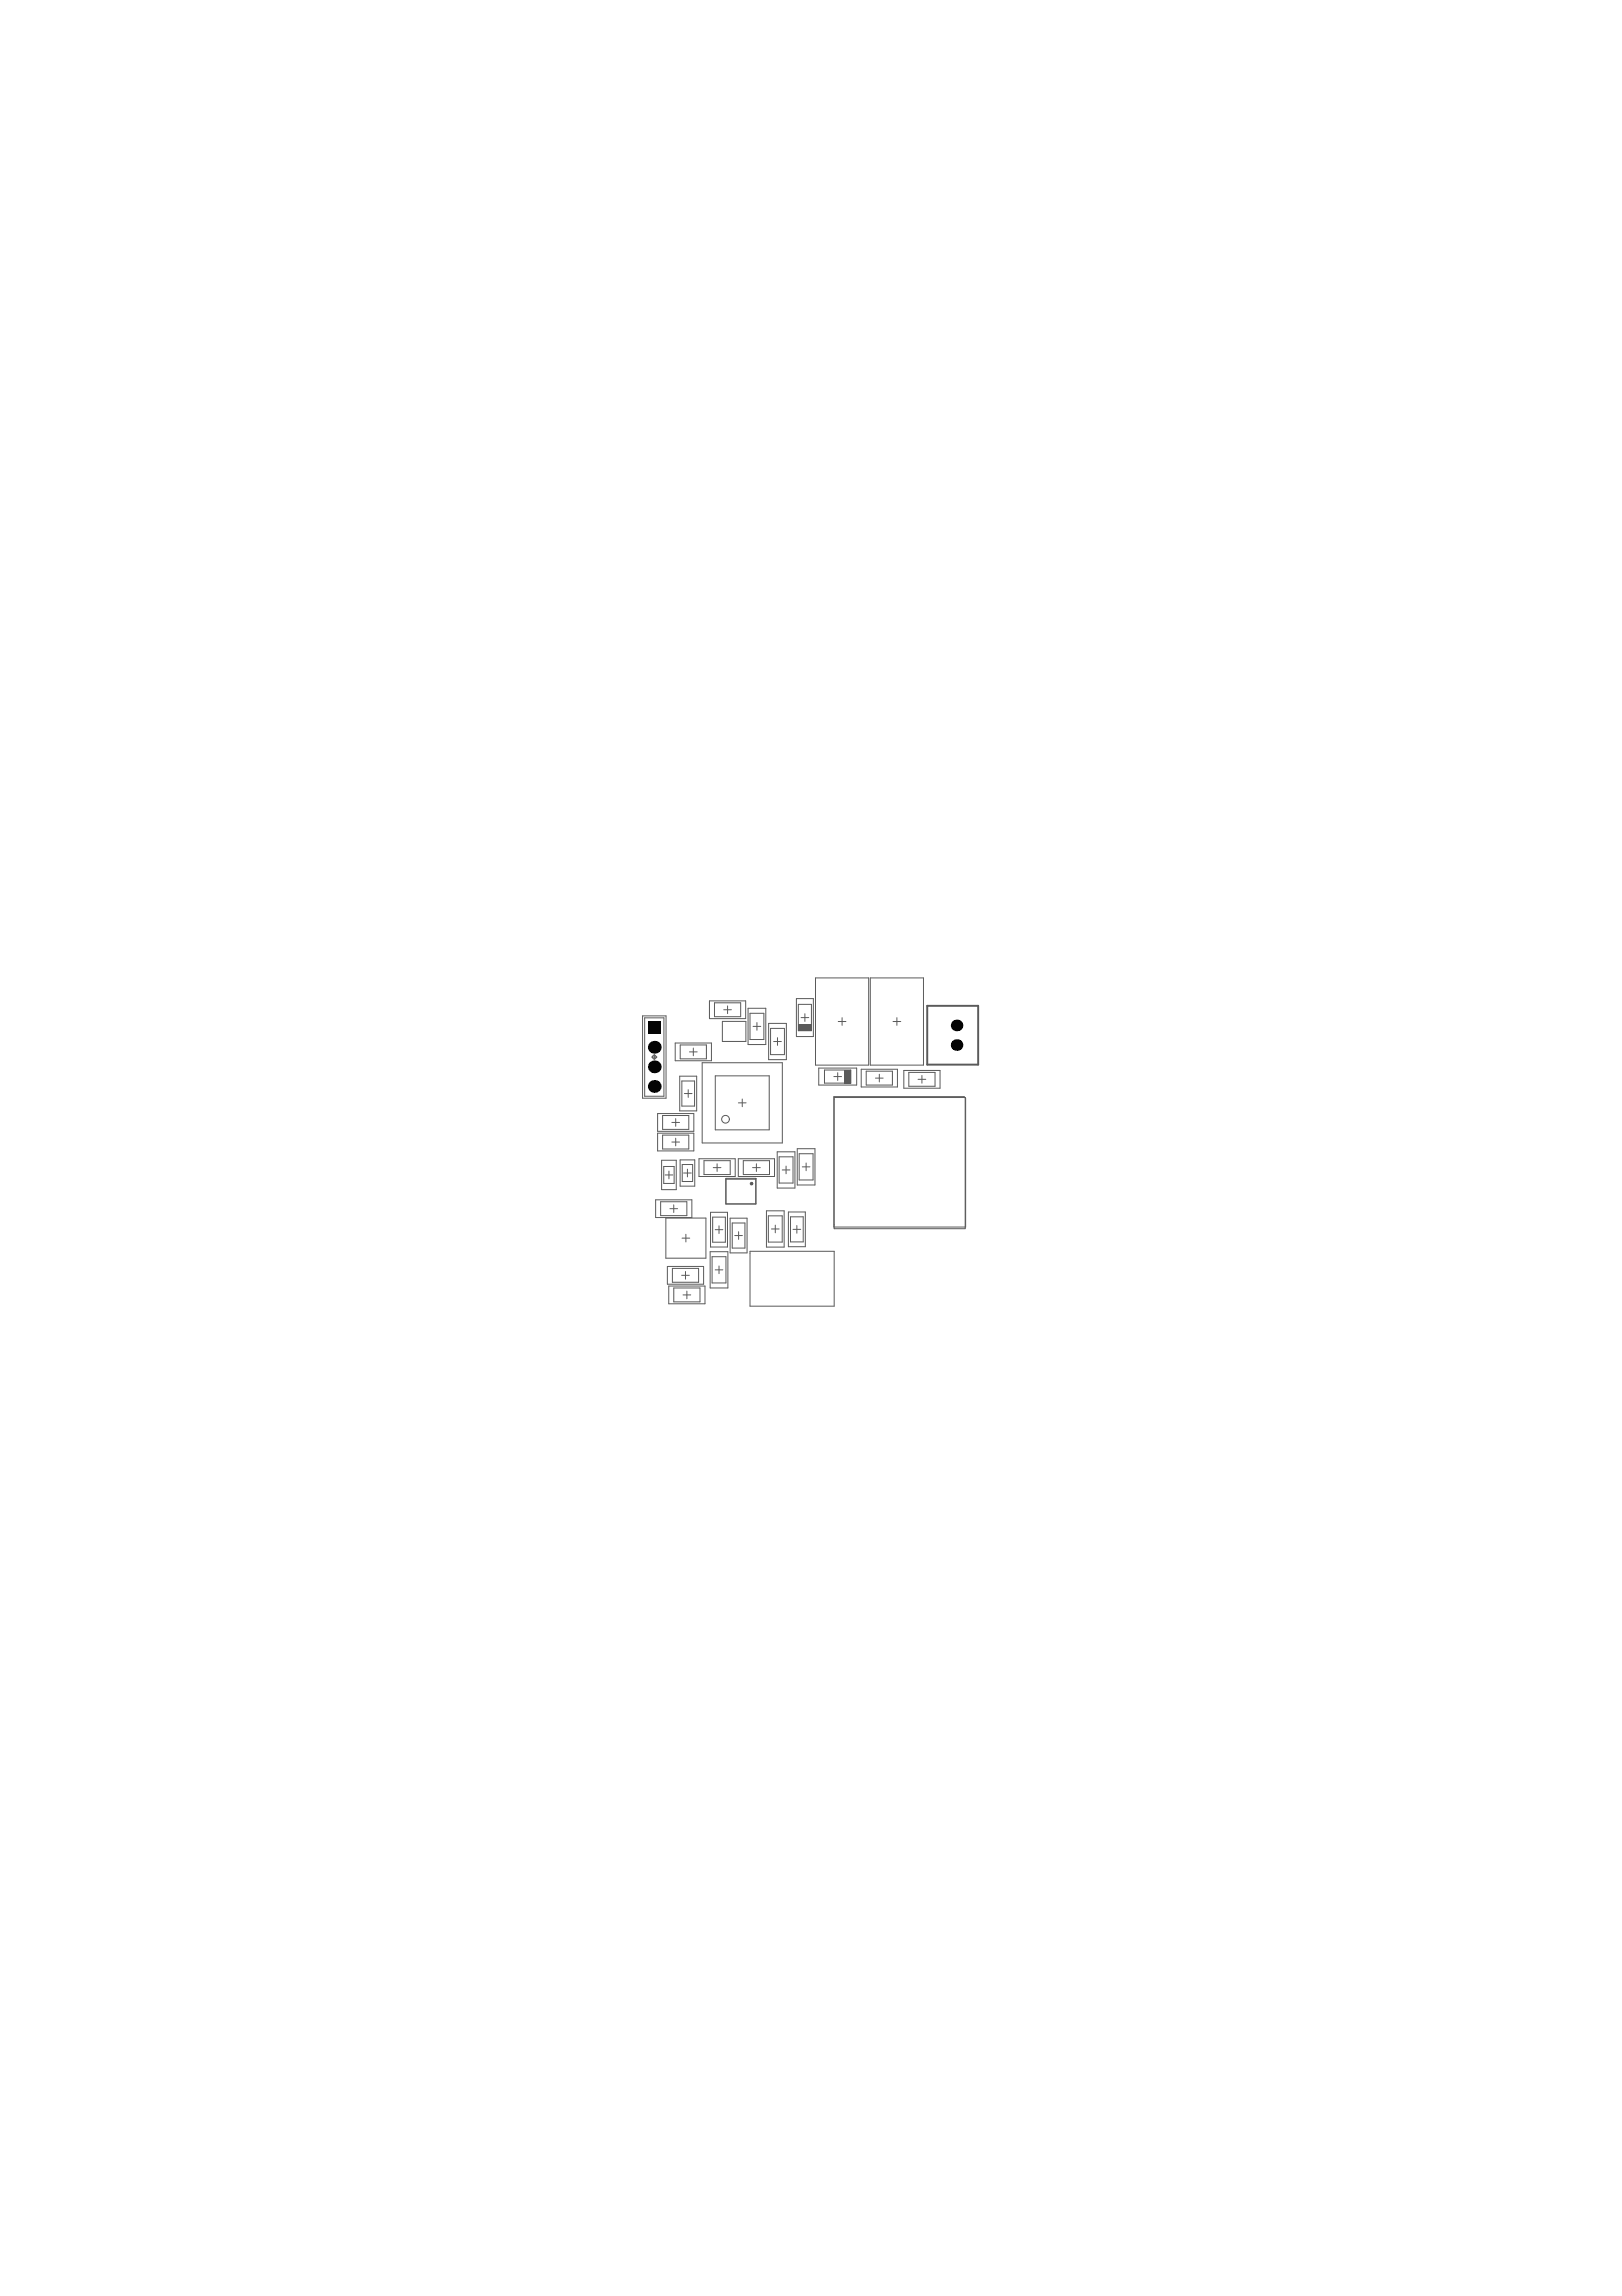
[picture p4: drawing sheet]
<svg xmlns="http://www.w3.org/2000/svg" width="210mm" height="297mm" viewBox="0 0 210 297" stroke-linecap="round" stroke-linejoin="round" font-family="sans-serif">
<g fill="none" stroke="#5a5a5a" stroke-width=".13">
<path d="M83.2 131.4h3v10.7h-3zM83.4 131.7h2.5v10.1h-2.5zM84.3 136.8h.7M84.7 136.4v.7M87.4 134.9h4.7v2.3h-4.7zM88 139.2h2.2v4.5h-2.2zM88 135.2h3.4v1.8h-3.4zM88.2 139.9h1.7v3.2h-1.7zM89.2 136.1h1M89.7 135.6v1M90.9 137.5h10.3v10.4h-10.3zM91.8 129.5h4.7v2.3h-4.7z"/>
<path d="M92.5 129.7h3.4v1.8h-3.4zM92.6 139.2h6.9v7h-6.9zM93.5 132.1h3v2.6h-3zM93.7 130.6h1M94.2 130.1v1M96.8 130.4h2.3v4.7h-2.3zM97.1 131.1h1.8v3.4h-1.8zM97.5 132.8h1M98 132.3v1M99.5 132.4h2.3v4.7h-2.3zM99.7 133h1.8v3.4h-1.8zM100.1 134.7h1"/>
<path d="M100.6 134.2v1M103.1 129.2h2.2v4.9h-2.2zM103.3 129.9h1.7v3.4h-1.7zM103.7 131.6h1M104.2 131.1v1M105.5 126.5h6.9v11.3h-6.9zM106 138.2h4.9v2.2h-4.9zM106.7 138.4h3.4v1.7h-3.4zM107.9 139.3h1M108.4 138.8v1M108.5 132.2h1M109 131.7v1"/>
<path d="M111.4 138.3h4.7v2.3h-4.7zM112.1 138.6h3.4v1.8h-3.4zM112.6 126.5h6.9v11.3h-6.9zM113.3 139.5h1M113.8 139v1M115.6 132.2h1M116.1 131.7v1M117 138.5h4.7v2.3h-4.7zM117.6 138.7h3.4v1.8h-3.4zM118.8 139.6h1M119.3 139.1v1M84.8 155.2h4.7v2.3h-4.7z"/>
<path d="M85.1 144.1h4.7v2.3h-4.7zM85.1 146.6h4.7v2.3h-4.7zM85.5 155.5h3.4v1.8h-3.4zM85.6 150.1h1.9v3.8h-1.9zM85.7 144.3h3.4v1.8h-3.4zM85.7 146.9h3.4v1.7h-3.4zM85.9 150.9h1.3v2.2h-1.3zM86.1 152h1M86.2 157.6h5.2v5.2h-5.2zM86.6 151.5v1M86.7 156.4h1M86.9 147.7h1"/>
<path d="M86.9 145.2h1M87.2 155.9v1M87.4 144.7v1M87.4 147.3v.9M88 150.1h1.9v3.4h-1.9zM88.3 150.7h1.3v2.2h-1.3zM88.5 151.8h1M88.6 141.5h1M88.8 159.7v1M89 151.3v1M89.1 141v1M90.5 149.9h4.6v2.3h-4.6z"/>
<path d="M91.1 150.2h3.4v1.8h-3.4zM92 156.8h2.1v4.5h-2.1zM92.2 157.5h1.7v3.2h-1.7zM92.3 151.1h1M92.5 159.1h1M92.8 150.6v1M93 158.6v1M93.9 152.6h3.8l.1-.1v3.3h-3.9zM94.5 157.6h2.2v4.5h-2.2zM94.8 158.2h1.6v3.3h-1.6zM95.1 159.8h1M95.5 149.9h4.7v2.3h-4.7z"/>
<path d="M95.6 142.7h1M95.6 159.3v1M96.1 142.2v1M96.2 150.2h3.4v1.8h-3.4zM97.4 151.1h1M97.9 150.6v1M99.2 156.6h2.3v4.7h-2.3zM99.4 157.3h1.8v3.4h-1.8zM99.8 159h1M100.3 158.5v1M100.6 149h2.3v4.7h-2.3zM100.8 149.7h1.8v3.4h-1.8z"/>
<path d="M101.2 151.4h1M101.7 150.9v1M102 156.8h2.2v4.5h-2.2zM102.3 157.4h1.6v3.3h-1.6zM102.6 159h1M103.1 158.5v1M103.2 148.6h2.3v4.7h-2.3zM103.4 149.3h1.8v3.4h-1.8zM103.8 151h1M104.3 150.5v1M107.9 141.9h16.9l.2 .2v16.6h-17.1zM86.4 163.8h4.7v2.3h-4.7z"/>
<path d="M86.5 166.4h4.7v2.3h-4.7zM87 164.1h3.4v1.8h-3.4zM87.2 166.6h3.4v1.8h-3.4zM88.2 165h1M88.3 160.2h1M88.4 167.5h1M88.7 164.5v1M88.9 167v1M91.9 161.9h2.3v4.7h-2.3zM92.1 162.6h1.8v3.4h-1.8zM92.5 164.3h1M93 163.8v1"/>
<path d="M97.1 161.9h10.9v7.1h-10.9z"/>
<circle cx="84.7" cy="136.8" r=".25"/>
</g>
<g fill="#5a5a5a">
<path d="M109.3 138.4h.8v1.7h-.8z" fill-rule="evenodd"/>
<path d="M103.3 132.5h1.7v.9h-1.7z" fill-rule="evenodd"/>
</g>
<g fill="none" stroke="#5a5a5a" stroke-width=".13">
<path d="M93.9 152.4h3.9v3.4h-3.9zM107.9 142h17v17h-17z"/>
<circle cx="93.9" cy="144.8" r=".5"/>
</g>
<g fill="none" stroke="#5a5a5a" stroke-width=".25">
<path d="M120 130.1h6.6v7.6h-6.6z"/>
<circle cx="97.3" cy="153.1" r=".1"/>
</g>
<path d="M83.8 132.1h1.7v1.7h-1.7z" fill-rule="evenodd" fill="#000"/>
<g fill="#000">
<circle cx="84.7" cy="135.5" r=".82"/>
<circle cx="84.7" cy="138" r=".82"/>
<circle cx="123.8" cy="135.2" r=".75"/>
<circle cx="123.8" cy="132.7" r=".75"/>
<circle cx="84.7" cy="140.6" r=".82"/>
</g>
</svg>
